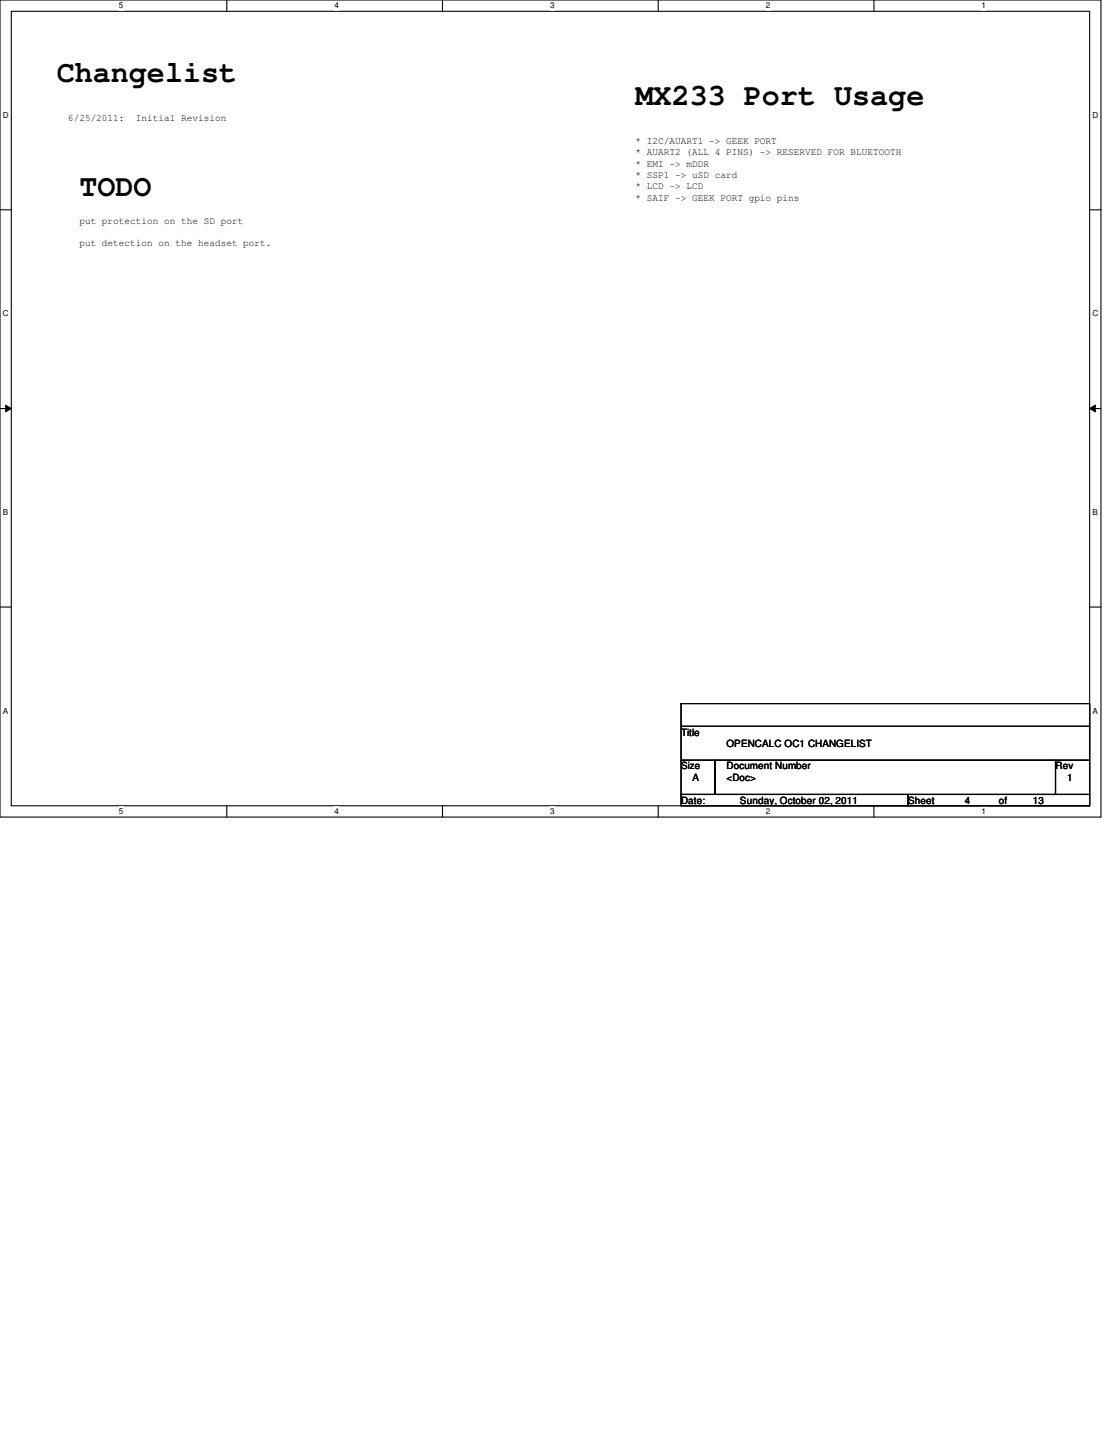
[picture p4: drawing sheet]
<svg xmlns="http://www.w3.org/2000/svg" width="216mm" height="279mm" viewBox="0 0 216 279" stroke-linecap="round" stroke-linejoin="round" font-family="sans-serif">
<defs><g id="words">
<g font-size="5.9">
<text x="11" y="16">Changelist</text>
<text x="123.7" y="20.4">MX233 Port Usage</text>
<text x="15.5" y="38.1">TODO</text>
</g>
<g font-size="1.9">
<text x="13.3" y="23.6">6/25/2011:</text>
<text x="26.5" y="23.6">Initial Revision</text>
<text x="123.7" y="28">* I2C/AUART1 -&gt; GEEK PORT</text>
<text x="123.7" y="30.2">* AUART2 (ALL 4 PINS) -&gt; RESERVED FOR BLUETOOTH</text>
<text x="123.7" y="32.5">* EMI -&gt; mDDR</text>
<text x="123.7" y="34.7">* SSP1 -&gt; uSD card</text>
<text x="123.7" y="36.9">* LCD -&gt; LCD</text>
<text x="123.7" y="39.1">* SAIF -&gt; GEEK PORT gpio pins</text>
<text x="15.5" y="43.5">put protection on the SD port</text>
<text x="15.5" y="47.9">put detection on the headset port.</text>
<text x="132.6" y="143.2">Title</text>
<text x="132.6" y="149.8">Size</text>
<text x="141.4" y="149.8">Document Number</text>
<text x="141.4" y="145.4">OPENCALC OC1 CHANGELIST</text>
<text x="205.5" y="149.8">Rev</text>
<text x="134.8" y="152">A</text>
<text x="141.4" y="152">&lt;Doc&gt;</text>
<text x="207.7" y="152">1</text>
<text x="132.6" y="156.5">Date:</text>
<text x="144.1" y="156.5">Sunday, October 02, 2011</text>
<text x="176.8" y="156.5">Sheet</text>
<text x="187.8" y="156.5">4</text>
<text x="194.4" y="156.5">of</text>
<text x="201.1" y="156.5">13</text>
</g>
<g font-size="1.6">
<text x="23.2" y="1.7">5</text>
<text x="65.1" y="1.7">4</text>
<text x="107.1" y="1.7">3</text>
<text x="149.1" y="1.7">2</text>
<text x="191.1" y="1.7">1</text>
<text x=".6" y="22.9">D</text>
<text x="212.7" y="22.9">D</text>
<text x=".6" y="61.6">C</text>
<text x="212.7" y="61.6">C</text>
<text x=".6" y="100.3">B</text>
<text x="212.7" y="100.3">B</text>
<text x=".6" y="138.9">A</text>
<text x="212.7" y="138.9">A</text>
<text x="23.2" y="158.5">5</text>
<text x="65.1" y="158.5">4</text>
<text x="107.1" y="158.5">3</text>
<text x="149.1" y="158.5">2</text>
<text x="191.1" y="158.5">1</text>
</g>
</g></defs>
<path d="M0 0h214.3v159.1h-214.3zM2.2 2.2h209.9v154.7h-209.9z" fill="none" stroke="#000" stroke-width=".21"/>
<g fill="#fff">
<path d="M23.2 .2h.8v1.8h-.8z"/>
<path d="M23.2 157.1h.8v1.8h-.8z"/>
</g>
<path d="M44.2 0v2.2M44.2 156.9v2.2" fill="none" stroke="#000" stroke-width=".21"/>
<g fill="#fff">
<path d="M65.1 .2h.9v1.8h-.9z"/>
<path d="M65.1 157.1h.9v1.8h-.9z"/>
</g>
<path d="M86.1 0v2.2M86.1 156.9v2.2" fill="none" stroke="#000" stroke-width=".21"/>
<g fill="#fff">
<path d="M107.1 .2h.9v1.8h-.9z"/>
<path d="M107.1 157.1h.9v1.8h-.9z"/>
</g>
<path d="M128.1 0v2.2M128.1 156.9v2.2" fill="none" stroke="#000" stroke-width=".21"/>
<g fill="#fff">
<path d="M149.1 .2h.9v1.8h-.9z"/>
<path d="M149.1 157.1h.9v1.8h-.9z"/>
</g>
<path d="M170.1 0v2.2M170.1 156.9v2.2" fill="none" stroke="#000" stroke-width=".21"/>
<g fill="#fff">
<path d="M191.1 .2h.9v1.8h-.9z"/>
<path d="M191.1 157.1h.9v1.8h-.9z"/>
<path d="M.6 21.5h1.1v1.8h-1.1z"/>
<path d="M212.7 21.5h1.1v1.8h-1.1z"/>
<path d="M.6 60.2h1.1v1.7h-1.1z"/>
<path d="M212.7 60.2h1.1v1.7h-1.1z"/>
</g>
<path d="M0 40.9h2.2M212.1 40.9h2.2" fill="none" stroke="#000" stroke-width=".21"/>
<g fill="#fff">
<path d="M.6 98.8h1v1.8h-1z"/>
<path d="M212.7 98.8h1v1.8h-1z"/>
</g>
<path d="M0 79.5h2.2M212.1 79.5h2.2" fill="none" stroke="#000" stroke-width=".21"/>
<path d="M1.1 78.9l1.1 .6-1.1 .7zM212.1 79.5l1.1-.6v1.3z" fill="#000"/>
<path d="M1.1 78.9l1.1 .6-1.1 .7zM212.1 79.5l1.1-.6v1.3z" fill="none" stroke="#000" stroke-width=".19"/>
<g fill="#fff">
<path d="M.6 137.5h1v1.8h-1z"/>
<path d="M212.7 137.5h1v1.8h-1z"/>
</g>
<path d="M0 118.2h2.2M212.1 118.2h2.2M132.6 137h79.5v4.4h-79.5zM132.6 141.4h79.5v6.6h-79.5zM132.6 148h6.6v6.7h-6.6zM132.6 154.7h44.2v2.2h-44.2zM139.2 148h66.3v6.7h-66.3zM176.8 154.7h35.3v2.2h-35.3zM205.5 148h6.6v6.7h-6.6z" fill="none" stroke="#000" stroke-width=".21"/>
<use href="#words"/>
</svg>
